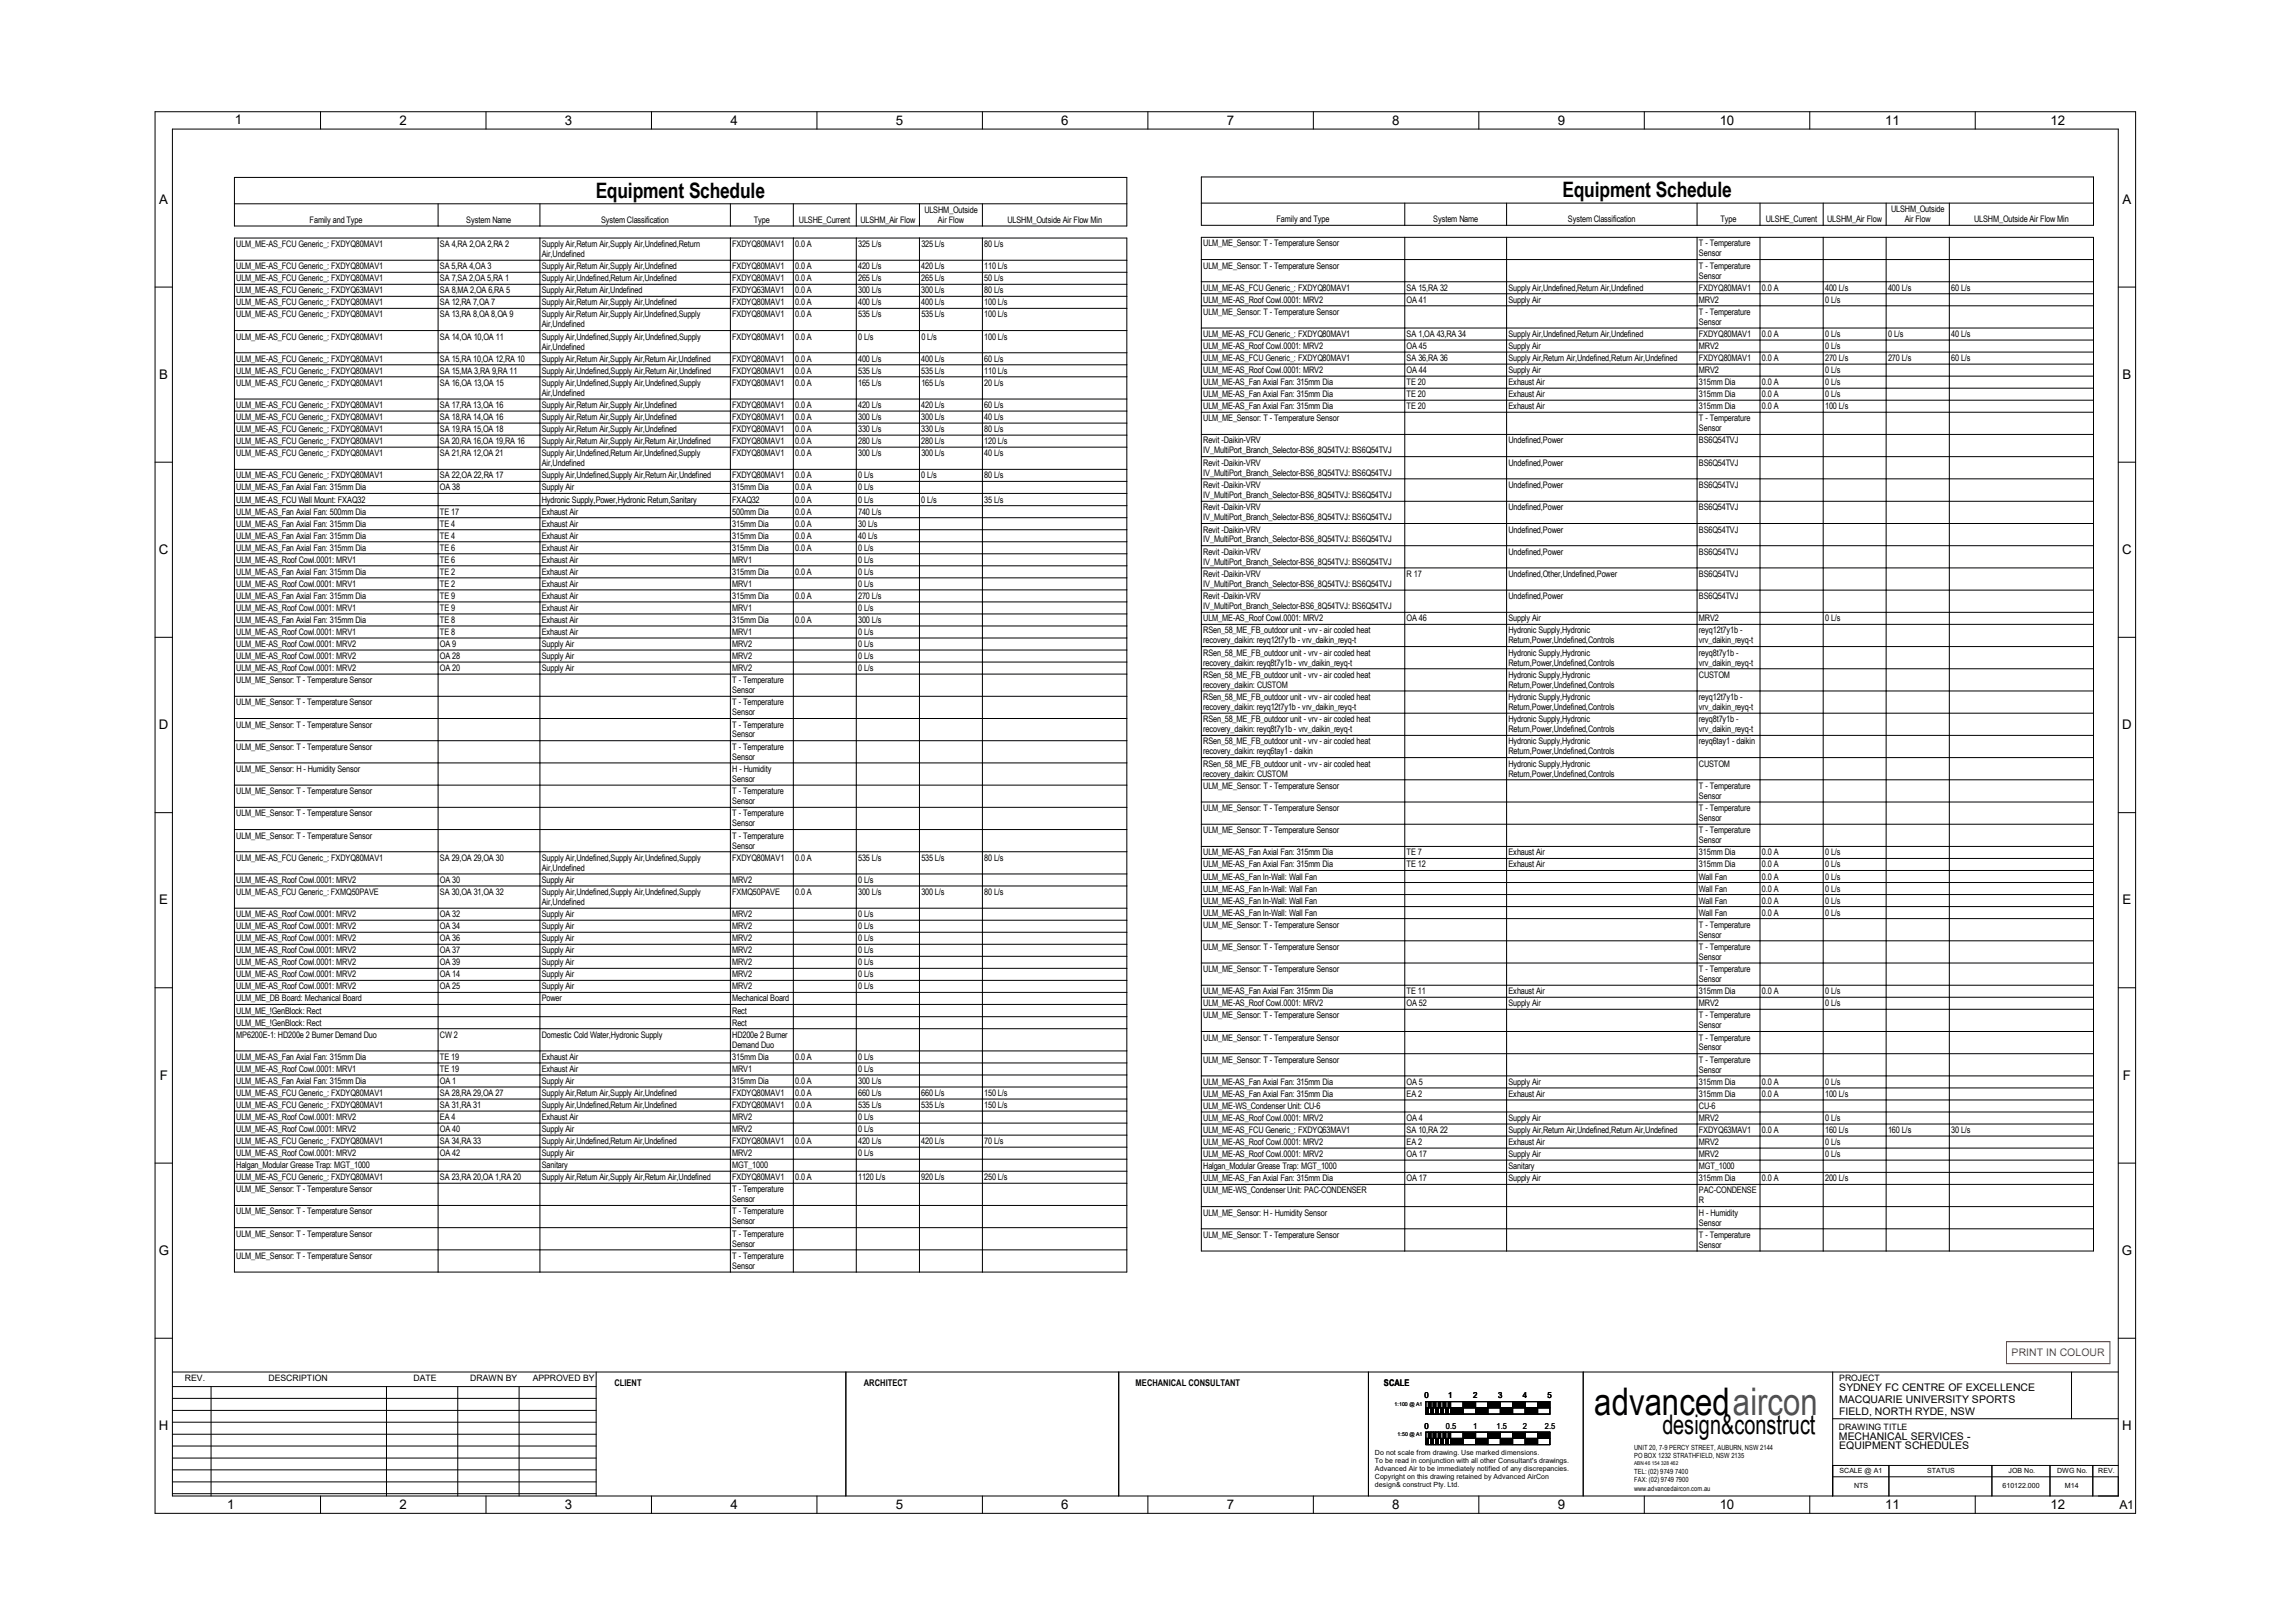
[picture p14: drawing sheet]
<svg xmlns="http://www.w3.org/2000/svg" width="420mm" height="297mm" viewBox="0 0 420 297" stroke-linecap="round" stroke-linejoin="round" font-family="sans-serif">
<defs><g id="words">
<text font-size="7" x="291.6" y="258.9">advancedaircon</text>
<text font-size="4.9" x="304.1" y="262.4">design&amp;construct</text>
<g font-size="3.9">
<text x="109" y="36.2">Equipment Schedule</text>
<text x="285.8" y="36.1">Equipment Schedule</text>
</g>
<g font-size="2.4">
<text x="42.9" y="22.7">1</text>
<text x="73.1" y="22.8">2</text>
<text x="103.3" y="22.8">3</text>
<text x="133.6" y="22.8">4</text>
<text x="163.9" y="22.8">5</text>
<text x="194.1" y="22.8">6</text>
<text x="224.4" y="22.8">7</text>
<text x="254.7" y="22.8">8</text>
<text x="284.9" y="22.8">9</text>
<text x="314.6" y="22.8">10</text>
<text x="344.8" y="22.8">11</text>
<text x="375.1" y="22.8">12</text>
<text x="29.1" y="37.3">A</text>
<text x="388.2" y="37.3">A</text>
<text x="29.1" y="69.3">B</text>
<text x="388.2" y="69.3">B</text>
<text x="29.1" y="101.4">C</text>
<text x="388.2" y="101.4">C</text>
<text x="29.1" y="133.4">D</text>
<text x="388.2" y="133.4">D</text>
<text x="29.1" y="165.5">E</text>
<text x="388.2" y="165.5">E</text>
<text x="29.3" y="197.6">F</text>
<text x="388.3" y="197.6">F</text>
<text x="29" y="229.6">G</text>
<text x="388.2" y="229.6">G</text>
<text x="29.1" y="261.7">H</text>
<text x="388.2" y="261.7">H</text>
<text x="41.6" y="276.1">1</text>
<text x="73.1" y="276.1">2</text>
<text x="103.3" y="276.1">3</text>
<text x="133.6" y="276.1">4</text>
<text x="163.9" y="276.1">5</text>
<text x="194.1" y="276.1">6</text>
<text x="224.4" y="276.1">7</text>
<text x="254.7" y="276.1">8</text>
<text x="284.9" y="276.1">9</text>
<text x="314.6" y="276.1">10</text>
<text x="344.8" y="276.1">11</text>
<text x="375.1" y="276.1">12</text>
</g>
<text font-size="2.2" x="387.7" y="276.2">A1</text>
<text font-size="1.9" fill="#f00" x="368" y="248.2">PRINT IN COLOUR</text>
<g font-size="1.9">
<text x="336.4" y="256.7">MACQUARIE UNIVERSITY SPORTS</text>
<text x="336.4" y="254.6">SYDNEY FC CENTRE OF EXCELLENCE</text>
<text x="336.4" y="263.4">MECHANICAL SERVICES -</text>
<text x="336.4" y="258.9">FIELD, NORTH RYDE, NSW</text>
<text x="336.4" y="265.2">EQUIPMENT SCHEDULES</text>
</g>
<g font-size="1.7">
<text x="112.4" y="253.6">CLIENT</text>
<text x="158" y="253.6">ARCHITECT</text>
<text x="207.7" y="253.6">MECHANICAL CONSULTANT</text>
<text x="253.2" y="253.6">SCALE</text>
</g>
<g font-size="1.6">
<text x="56.6" y="40.8">Family and Type</text>
<text x="85.3" y="40.8">System Name</text>
<text x="109.9" y="40.8">System Classification</text>
<text x="137.9" y="40.8">Type</text>
<text x="146.1" y="40.8">ULSHE_Current</text>
<text x="157.4" y="40.8">ULSHM_Air Flow</text>
<text x="169.1" y="38.9">ULSHM_Outside</text>
<text x="171.6" y="40.8">Air Flow</text>
<text x="184.3" y="40.8">ULSHM_Outside Air Flow Min</text>
<text x="233.5" y="40.7">Family and Type</text>
<text x="262.2" y="40.7">System Name</text>
<text x="286.8" y="40.7">System Classification</text>
<text x="314.7" y="40.7">Type</text>
<text x="323" y="40.7">ULSHE_Current</text>
<text x="334.2" y="40.7">ULSHM_Air Flow</text>
<text x="345.9" y="38.8">ULSHM_Outside</text>
<text x="348.4" y="40.6">Air Flow</text>
<text x="361.1" y="40.7">ULSHM_Outside Air Flow Min</text>
<text x="43.2" y="45.2">ULM_ME-AS_FCU Generic_: FXDYQ80MAV1</text>
<text x="80.5" y="45.2">SA 4,RA 2,OA 2,RA 2</text>
<text x="99.1" y="47">Air,Undefined</text>
<text x="99.1" y="45.2">Supply Air,Return Air,Supply Air,Undefined,Return</text>
<text x="133.9" y="45.2">FXDYQ80MAV1</text>
<text x="145.5" y="45.2">0.0 A</text>
<text x="157" y="45.2">325 L/s</text>
<text x="168.5" y="45.2">325 L/s</text>
<text x="180" y="45.2">80 L/s</text>
<text x="220.1" y="45.1">ULM_ME_Sensor: T - Temperature Sensor</text>
<text x="310.8" y="45.1">T - Temperature</text>
<text x="310.8" y="46.9">Sensor</text>
<text x="43.2" y="49.3">ULM_ME-AS_FCU Generic_: FXDYQ80MAV1</text>
<text x="43.2" y="51.5">ULM_ME-AS_FCU Generic_: FXDYQ80MAV1</text>
<text x="43.2" y="53.7">ULM_ME-AS_FCU Generic_: FXDYQ63MAV1</text>
<text x="80.5" y="49.3">SA 5,RA 4,OA 3</text>
<text x="80.5" y="51.5">SA 7,SA 2,OA 5,RA 1</text>
<text x="80.5" y="53.7">SA 8,MA 2,OA 6,RA 5</text>
<text x="99.1" y="53.7">Supply Air,Return Air,Undefined</text>
<text x="99.1" y="49.3">Supply Air,Return Air,Supply Air,Undefined</text>
<text x="99.1" y="51.5">Supply Air,Undefined,Return Air,Undefined</text>
<text x="133.9" y="49.3">FXDYQ80MAV1</text>
<text x="133.9" y="51.5">FXDYQ80MAV1</text>
<text x="133.9" y="53.7">FXDYQ63MAV1</text>
<text x="145.5" y="51.5">0.0 A</text>
<text x="145.5" y="53.7">0.0 A</text>
<text x="145.5" y="49.3">0.0 A</text>
<text x="157" y="51.5">265 L/s</text>
<text x="157" y="53.7">300 L/s</text>
<text x="157" y="49.3">420 L/s</text>
<text x="168.5" y="49.3">420 L/s</text>
<text x="168.5" y="51.5">265 L/s</text>
<text x="168.5" y="53.7">300 L/s</text>
<text x="180" y="51.5">50 L/s</text>
<text x="180" y="53.7">80 L/s</text>
<text x="180" y="49.3">110 L/s</text>
<text x="220.1" y="49.1">ULM_ME_Sensor: T - Temperature Sensor</text>
<text x="220.1" y="53.2">ULM_ME-AS_FCU Generic_: FXDYQ80MAV1</text>
<text x="257.3" y="53.2">SA 15,RA 32</text>
<text x="275.9" y="53.2">Supply Air,Undefined,Return Air,Undefined</text>
<text x="310.8" y="53.2">FXDYQ80MAV1</text>
<text x="310.8" y="49.1">T - Temperature</text>
<text x="310.8" y="51">Sensor</text>
<text x="322.3" y="53.2">0.0 A</text>
<text x="333.8" y="53.2">400 L/s</text>
<text x="345.4" y="53.2">400 L/s</text>
<text x="356.9" y="53.2">60 L/s</text>
<text x="43.2" y="55.9">ULM_ME-AS_FCU Generic_: FXDYQ80MAV1</text>
<text x="43.2" y="58.1">ULM_ME-AS_FCU Generic_: FXDYQ80MAV1</text>
<text x="80.5" y="55.9">SA 12,RA 7,OA 7</text>
<text x="80.5" y="58.1">SA 13,RA 8,OA 8,OA 9</text>
<text x="99.1" y="59.9">Air,Undefined</text>
<text x="99.1" y="58.1">Supply Air,Return Air,Supply Air,Undefined,Supply</text>
<text x="99.1" y="55.9">Supply Air,Return Air,Supply Air,Undefined</text>
<text x="133.9" y="58.1">FXDYQ80MAV1</text>
<text x="133.9" y="55.9">FXDYQ80MAV1</text>
<text x="145.5" y="58.1">0.0 A</text>
<text x="145.5" y="55.9">0.0 A</text>
<text x="157" y="58.1">535 L/s</text>
<text x="157" y="55.9">400 L/s</text>
<text x="168.5" y="55.9">400 L/s</text>
<text x="168.5" y="58.1">535 L/s</text>
<text x="180" y="58.1">100 L/s</text>
<text x="180" y="55.9">100 L/s</text>
<text x="220.1" y="55.4">ULM_ME-AS_Roof Cowl.0001: MRV2</text>
<text x="220.1" y="57.6">ULM_ME_Sensor: T - Temperature Sensor</text>
<text x="257.3" y="55.4">OA 41</text>
<text x="275.9" y="55.4">Supply Air</text>
<text x="310.8" y="55.4">MRV2</text>
<text x="310.8" y="57.6">T - Temperature</text>
<text x="310.8" y="59.4">Sensor</text>
<text x="333.8" y="55.4">0 L/s</text>
<text x="43.2" y="62.1">ULM_ME-AS_FCU Generic_: FXDYQ80MAV1</text>
<text x="80.5" y="62.1">SA 14,OA 10,OA 11</text>
<text x="99.1" y="64">Air,Undefined</text>
<text x="99.1" y="62.1">Supply Air,Undefined,Supply Air,Undefined,Supply</text>
<text x="133.9" y="62.1">FXDYQ80MAV1</text>
<text x="145.5" y="62.1">0.0 A</text>
<text x="157" y="62.1">0 L/s</text>
<text x="168.5" y="62.1">0 L/s</text>
<text x="180" y="62.1">100 L/s</text>
<text x="220.1" y="61.7">ULM_ME-AS_FCU Generic_: FXDYQ80MAV1</text>
<text x="220.1" y="63.9">ULM_ME-AS_Roof Cowl.0001: MRV2</text>
<text x="257.3" y="61.7">SA 1,OA 43,RA 34</text>
<text x="257.3" y="63.9">OA 45</text>
<text x="275.9" y="61.7">Supply Air,Undefined,Return Air,Undefined</text>
<text x="275.9" y="63.9">Supply Air</text>
<text x="310.8" y="61.7">FXDYQ80MAV1</text>
<text x="310.8" y="63.9">MRV2</text>
<text x="322.3" y="61.7">0.0 A</text>
<text x="333.8" y="61.7">0 L/s</text>
<text x="333.8" y="63.9">0 L/s</text>
<text x="345.4" y="61.7">0 L/s</text>
<text x="356.9" y="61.7">40 L/s</text>
<text x="43.2" y="66.2">ULM_ME-AS_FCU Generic_: FXDYQ80MAV1</text>
<text x="43.2" y="68.4">ULM_ME-AS_FCU Generic_: FXDYQ80MAV1</text>
<text x="43.2" y="70.6">ULM_ME-AS_FCU Generic_: FXDYQ80MAV1</text>
<text x="80.5" y="66.2">SA 15,RA 10,OA 12,RA 10</text>
<text x="80.5" y="68.4">SA 15,MA 3,RA 9,RA 11</text>
<text x="80.5" y="70.6">SA 16,OA 13,OA 15</text>
<text x="99.1" y="70.6">Supply Air,Undefined,Supply Air,Undefined,Supply</text>
<text x="99.1" y="66.2">Supply Air,Return Air,Supply Air,Return Air,Undefined</text>
<text x="99.1" y="68.4">Supply Air,Undefined,Supply Air,Return Air,Undefined</text>
<text x="133.9" y="70.6">FXDYQ80MAV1</text>
<text x="133.9" y="66.2">FXDYQ80MAV1</text>
<text x="133.9" y="68.4">FXDYQ80MAV1</text>
<text x="145.5" y="70.6">0.0 A</text>
<text x="145.5" y="66.2">0.0 A</text>
<text x="145.5" y="68.4">0.0 A</text>
<text x="157" y="70.6">165 L/s</text>
<text x="157" y="66.2">400 L/s</text>
<text x="157" y="68.4">535 L/s</text>
<text x="168.5" y="66.2">400 L/s</text>
<text x="168.5" y="68.4">535 L/s</text>
<text x="168.5" y="70.6">165 L/s</text>
<text x="180" y="70.6">20 L/s</text>
<text x="180" y="66.2">60 L/s</text>
<text x="180" y="68.4">110 L/s</text>
<text x="220.1" y="66.1">ULM_ME-AS_FCU Generic_: FXDYQ80MAV1</text>
<text x="220.1" y="68.3">ULM_ME-AS_Roof Cowl.0001: MRV2</text>
<text x="220.1" y="70.5">ULM_ME-AS_Fan Axial Fan: 315mm Dia</text>
<text x="257.3" y="66.1">SA 36,RA 36</text>
<text x="257.3" y="68.3">OA 44</text>
<text x="257.3" y="70.5">TE 20</text>
<text x="275.9" y="66.1">Supply Air,Return Air,Undefined,Return Air,Undefined</text>
<text x="275.9" y="68.3">Supply Air</text>
<text x="275.9" y="70.5">Exhaust Air</text>
<text x="310.8" y="66.1">FXDYQ80MAV1</text>
<text x="310.8" y="68.3">MRV2</text>
<text x="310.8" y="70.5">315mm Dia</text>
<text x="322.3" y="66.1">0.0 A</text>
<text x="322.3" y="70.5">0.0 A</text>
<text x="333.8" y="66.1">270 L/s</text>
<text x="333.8" y="70.5">0 L/s</text>
<text x="333.8" y="68.3">0 L/s</text>
<text x="345.4" y="66.1">270 L/s</text>
<text x="356.9" y="66.1">60 L/s</text>
<text x="43.2" y="74.7">ULM_ME-AS_FCU Generic_: FXDYQ80MAV1</text>
<text x="43.2" y="76.9">ULM_ME-AS_FCU Generic_: FXDYQ80MAV1</text>
<text x="80.5" y="74.7">SA 17,RA 13,OA 16</text>
<text x="80.5" y="76.9">SA 18,RA 14,OA 16</text>
<text x="99.1" y="72.4">Air,Undefined</text>
<text x="99.1" y="74.7">Supply Air,Return Air,Supply Air,Undefined</text>
<text x="99.1" y="76.9">Supply Air,Return Air,Supply Air,Undefined</text>
<text x="133.9" y="74.7">FXDYQ80MAV1</text>
<text x="133.9" y="76.9">FXDYQ80MAV1</text>
<text x="145.5" y="74.7">0.0 A</text>
<text x="145.5" y="76.9">0.0 A</text>
<text x="157" y="74.7">420 L/s</text>
<text x="157" y="76.9">300 L/s</text>
<text x="168.5" y="74.7">420 L/s</text>
<text x="168.5" y="76.9">300 L/s</text>
<text x="180" y="74.7">60 L/s</text>
<text x="180" y="76.9">40 L/s</text>
<text x="220.1" y="72.7">ULM_ME-AS_Fan Axial Fan: 315mm Dia</text>
<text x="220.1" y="74.9">ULM_ME-AS_Fan Axial Fan: 315mm Dia</text>
<text x="220.1" y="77.1">ULM_ME_Sensor: T - Temperature Sensor</text>
<text x="257.3" y="72.7">TE 20</text>
<text x="257.3" y="74.9">TE 20</text>
<text x="275.9" y="72.7">Exhaust Air</text>
<text x="275.9" y="74.9">Exhaust Air</text>
<text x="310.8" y="72.7">315mm Dia</text>
<text x="310.8" y="74.9">315mm Dia</text>
<text x="310.8" y="77.1">T - Temperature</text>
<text x="322.3" y="72.7">0.0 A</text>
<text x="322.3" y="74.9">0.0 A</text>
<text x="333.8" y="72.7">0 L/s</text>
<text x="333.8" y="74.9">100 L/s</text>
<text x="43.2" y="79.1">ULM_ME-AS_FCU Generic_: FXDYQ80MAV1</text>
<text x="43.2" y="81.3">ULM_ME-AS_FCU Generic_: FXDYQ80MAV1</text>
<text x="43.2" y="83.5">ULM_ME-AS_FCU Generic_: FXDYQ80MAV1</text>
<text x="80.5" y="79.1">SA 19,RA 15,OA 18</text>
<text x="80.5" y="81.3">SA 20,RA 16,OA 19,RA 16</text>
<text x="80.5" y="83.5">SA 21,RA 12,OA 21</text>
<text x="99.1" y="81.3">Supply Air,Return Air,Supply Air,Return Air,Undefined</text>
<text x="99.1" y="79.1">Supply Air,Return Air,Supply Air,Undefined</text>
<text x="99.1" y="83.5">Supply Air,Undefined,Return Air,Undefined,Supply</text>
<text x="133.9" y="83.5">FXDYQ80MAV1</text>
<text x="133.9" y="79.1">FXDYQ80MAV1</text>
<text x="133.9" y="81.3">FXDYQ80MAV1</text>
<text x="145.5" y="83.5">0.0 A</text>
<text x="145.5" y="81.3">0.0 A</text>
<text x="145.5" y="79.1">0.0 A</text>
<text x="157" y="83.5">300 L/s</text>
<text x="157" y="81.3">280 L/s</text>
<text x="157" y="79.1">330 L/s</text>
<text x="168.5" y="79.1">330 L/s</text>
<text x="168.5" y="81.3">280 L/s</text>
<text x="168.5" y="83.5">300 L/s</text>
<text x="180" y="83.5">40 L/s</text>
<text x="180" y="81.3">120 L/s</text>
<text x="180" y="79.1">80 L/s</text>
<text x="220.1" y="81.2">Revit -Daikin-VRV</text>
<text x="220.1" y="83">IV_MultiPort_Branch_Selector-BS6_8Q54TVJ: BS6Q54TVJ</text>
<text x="275.9" y="81.2">Undefined,Power</text>
<text x="310.8" y="78.9">Sensor</text>
<text x="310.8" y="81.2">BS6Q54TVJ</text>
<text x="43.2" y="87.5">ULM_ME-AS_FCU Generic_: FXDYQ80MAV1</text>
<text x="43.2" y="89.7">ULM_ME-AS_Fan Axial Fan: 315mm Dia</text>
<text x="80.5" y="87.5">SA 22,OA 22,RA 17</text>
<text x="80.5" y="89.7">OA 38</text>
<text x="99.1" y="85.3">Air,Undefined</text>
<text x="99.1" y="87.5">Supply Air,Undefined,Supply Air,Return Air,Undefined</text>
<text x="99.1" y="89.7">Supply Air</text>
<text x="133.9" y="87.5">FXDYQ80MAV1</text>
<text x="133.9" y="89.7">315mm Dia</text>
<text x="145.5" y="87.5">0.0 A</text>
<text x="145.5" y="89.7">0.0 A</text>
<text x="157" y="87.5">0 L/s</text>
<text x="157" y="89.7">0 L/s</text>
<text x="168.5" y="87.5">0 L/s</text>
<text x="180" y="87.5">80 L/s</text>
<text x="220.1" y="85.2">Revit -Daikin-VRV</text>
<text x="220.1" y="87">IV_MultiPort_Branch_Selector-BS6_8Q54TVJ: BS6Q54TVJ</text>
<text x="220.1" y="89.3">Revit -Daikin-VRV</text>
<text x="275.9" y="85.2">Undefined,Power</text>
<text x="275.9" y="89.3">Undefined,Power</text>
<text x="310.8" y="85.2">BS6Q54TVJ</text>
<text x="310.8" y="89.3">BS6Q54TVJ</text>
<text x="43.2" y="92">ULM_ME-AS_FCU Wall Mount: FXAQ32</text>
<text x="43.2" y="94.2">ULM_ME-AS_Fan Axial Fan: 500mm Dia</text>
<text x="80.5" y="94.2">TE 17</text>
<text x="99.1" y="92">Hydronic Supply,Power,Hydronic Return,Sanitary</text>
<text x="99.1" y="94.2">Exhaust Air</text>
<text x="133.9" y="92">FXAQ32</text>
<text x="133.9" y="94.2">500mm Dia</text>
<text x="145.5" y="92">0.0 A</text>
<text x="145.5" y="94.2">0.0 A</text>
<text x="157" y="92">0 L/s</text>
<text x="157" y="94.2">740 L/s</text>
<text x="168.5" y="92">0 L/s</text>
<text x="180" y="92">35 L/s</text>
<text x="220.1" y="91.1">IV_MultiPort_Branch_Selector-BS6_8Q54TVJ: BS6Q54TVJ</text>
<text x="220.1" y="93.4">Revit -Daikin-VRV</text>
<text x="220.1" y="95.2">IV_MultiPort_Branch_Selector-BS6_8Q54TVJ: BS6Q54TVJ</text>
<text x="275.9" y="93.4">Undefined,Power</text>
<text x="310.8" y="93.4">BS6Q54TVJ</text>
<text x="43.2" y="96.4">ULM_ME-AS_Fan Axial Fan: 315mm Dia</text>
<text x="43.2" y="98.6">ULM_ME-AS_Fan Axial Fan: 315mm Dia</text>
<text x="43.2" y="100.8">ULM_ME-AS_Fan Axial Fan: 315mm Dia</text>
<text x="80.5" y="96.4">TE 4</text>
<text x="80.5" y="98.6">TE 4</text>
<text x="80.5" y="100.8">TE 6</text>
<text x="99.1" y="96.4">Exhaust Air</text>
<text x="99.1" y="98.6">Exhaust Air</text>
<text x="99.1" y="100.8">Exhaust Air</text>
<text x="133.9" y="96.4">315mm Dia</text>
<text x="133.9" y="98.6">315mm Dia</text>
<text x="133.9" y="100.8">315mm Dia</text>
<text x="145.5" y="96.4">0.0 A</text>
<text x="145.5" y="98.6">0.0 A</text>
<text x="145.5" y="100.8">0.0 A</text>
<text x="157" y="96.4">30 L/s</text>
<text x="157" y="98.6">40 L/s</text>
<text x="157" y="100.8">0 L/s</text>
<text x="220.1" y="97.5">Revit -Daikin-VRV</text>
<text x="220.1" y="99.3">IV_MultiPort_Branch_Selector-BS6_8Q54TVJ: BS6Q54TVJ</text>
<text x="220.1" y="101.5">Revit -Daikin-VRV</text>
<text x="275.9" y="97.5">Undefined,Power</text>
<text x="275.9" y="101.5">Undefined,Power</text>
<text x="310.8" y="97.5">BS6Q54TVJ</text>
<text x="310.8" y="101.5">BS6Q54TVJ</text>
<text x="43.2" y="103">ULM_ME-AS_Roof Cowl.0001: MRV1</text>
<text x="43.2" y="105.2">ULM_ME-AS_Fan Axial Fan: 315mm Dia</text>
<text x="43.2" y="107.4">ULM_ME-AS_Roof Cowl.0001: MRV1</text>
<text x="80.5" y="105.2">TE 2</text>
<text x="80.5" y="103">TE 6</text>
<text x="80.5" y="107.4">TE 2</text>
<text x="99.1" y="103">Exhaust Air</text>
<text x="99.1" y="105.2">Exhaust Air</text>
<text x="99.1" y="107.4">Exhaust Air</text>
<text x="133.9" y="105.2">315mm Dia</text>
<text x="133.9" y="103">MRV1</text>
<text x="133.9" y="107.4">MRV1</text>
<text x="145.5" y="105.2">0.0 A</text>
<text x="157" y="103">0 L/s</text>
<text x="157" y="105.2">0 L/s</text>
<text x="157" y="107.4">0 L/s</text>
<text x="220.1" y="103.3">IV_MultiPort_Branch_Selector-BS6_8Q54TVJ: BS6Q54TVJ</text>
<text x="220.1" y="105.6">Revit -Daikin-VRV</text>
<text x="220.1" y="107.4">IV_MultiPort_Branch_Selector-BS6_8Q54TVJ: BS6Q54TVJ</text>
<text x="257.3" y="105.6">R 17</text>
<text x="275.9" y="105.6">Undefined,Other,Undefined,Power</text>
<text x="310.8" y="105.6">BS6Q54TVJ</text>
<text x="43.2" y="109.6">ULM_ME-AS_Fan Axial Fan: 315mm Dia</text>
<text x="43.2" y="111.8">ULM_ME-AS_Roof Cowl.0001: MRV1</text>
<text x="80.5" y="109.6">TE 9</text>
<text x="80.5" y="111.8">TE 9</text>
<text x="99.1" y="109.6">Exhaust Air</text>
<text x="99.1" y="111.8">Exhaust Air</text>
<text x="133.9" y="109.6">315mm Dia</text>
<text x="133.9" y="111.8">MRV1</text>
<text x="145.5" y="109.6">0.0 A</text>
<text x="157" y="109.6">270 L/s</text>
<text x="157" y="111.8">0 L/s</text>
<text x="220.1" y="109.6">Revit -Daikin-VRV</text>
<text x="220.1" y="111.5">IV_MultiPort_Branch_Selector-BS6_8Q54TVJ: BS6Q54TVJ</text>
<text x="220.1" y="113.7">ULM_ME-AS_Roof Cowl.0001: MRV2</text>
<text x="257.3" y="113.7">OA 46</text>
<text x="275.9" y="113.7">Supply Air</text>
<text x="275.9" y="109.6">Undefined,Power</text>
<text x="310.8" y="113.7">MRV2</text>
<text x="310.8" y="109.6">BS6Q54TVJ</text>
<text x="333.8" y="113.7">0 L/s</text>
<text x="43.2" y="114">ULM_ME-AS_Fan Axial Fan: 315mm Dia</text>
<text x="43.2" y="116.2">ULM_ME-AS_Roof Cowl.0001: MRV1</text>
<text x="43.2" y="118.4">ULM_ME-AS_Roof Cowl.0001: MRV2</text>
<text x="80.5" y="114">TE 8</text>
<text x="80.5" y="116.2">TE 8</text>
<text x="80.5" y="118.4">OA 9</text>
<text x="99.1" y="114">Exhaust Air</text>
<text x="99.1" y="116.2">Exhaust Air</text>
<text x="99.1" y="118.4">Supply Air</text>
<text x="133.9" y="114">315mm Dia</text>
<text x="133.9" y="116.2">MRV1</text>
<text x="133.9" y="118.4">MRV2</text>
<text x="145.5" y="114">0.0 A</text>
<text x="157" y="114">300 L/s</text>
<text x="157" y="116.2">0 L/s</text>
<text x="157" y="118.4">0 L/s</text>
<text x="220.1" y="115.9">RSen_58_ME_FB_outdoor unit - vrv - air cooled heat</text>
<text x="220.1" y="117.7">recovery_daikin: reyq12t7y1b - vrv_daikin_reyq-t</text>
<text x="220.1" y="120">RSen_58_ME_FB_outdoor unit - vrv - air cooled heat</text>
<text x="275.9" y="115.9">Hydronic Supply,Hydronic</text>
<text x="275.9" y="117.7">Return,Power,Undefined,Controls</text>
<text x="275.9" y="120">Hydronic Supply,Hydronic</text>
<text x="310.8" y="115.9">reyq12t7y1b -</text>
<text x="310.8" y="117.7">vrv_daikin_reyq-t</text>
<text x="310.8" y="120">reyq8t7y1b -</text>
<text x="43.2" y="120.6">ULM_ME-AS_Roof Cowl.0001: MRV2</text>
<text x="43.2" y="122.8">ULM_ME-AS_Roof Cowl.0001: MRV2</text>
<text x="43.2" y="125">ULM_ME_Sensor: T - Temperature Sensor</text>
<text x="80.5" y="120.6">OA 28</text>
<text x="80.5" y="122.8">OA 20</text>
<text x="99.1" y="120.6">Supply Air</text>
<text x="99.1" y="122.8">Supply Air</text>
<text x="133.9" y="120.6">MRV2</text>
<text x="133.9" y="122.8">MRV2</text>
<text x="133.9" y="125">T - Temperature</text>
<text x="157" y="120.6">0 L/s</text>
<text x="157" y="122.8">0 L/s</text>
<text x="220.1" y="121.8">recovery_daikin: reyq8t7y1b - vrv_daikin_reyq-t</text>
<text x="220.1" y="124">RSen_58_ME_FB_outdoor unit - vrv - air cooled heat</text>
<text x="220.1" y="125.9">recovery_daikin: CUSTOM</text>
<text x="275.9" y="121.8">Return,Power,Undefined,Controls</text>
<text x="275.9" y="124">Hydronic Supply,Hydronic</text>
<text x="275.9" y="125.9">Return,Power,Undefined,Controls</text>
<text x="310.8" y="121.8">vrv_daikin_reyq-t</text>
<text x="310.8" y="124">CUSTOM</text>
<text x="43.2" y="129.1">ULM_ME_Sensor: T - Temperature Sensor</text>
<text x="133.9" y="126.8">Sensor</text>
<text x="133.9" y="130.9">Sensor</text>
<text x="133.9" y="129.1">T - Temperature</text>
<text x="220.1" y="128.1">RSen_58_ME_FB_outdoor unit - vrv - air cooled heat</text>
<text x="220.1" y="129.9">recovery_daikin: reyq12t7y1b - vrv_daikin_reyq-t</text>
<text x="275.9" y="128.1">Hydronic Supply,Hydronic</text>
<text x="275.9" y="129.9">Return,Power,Undefined,Controls</text>
<text x="310.8" y="128.1">reyq12t7y1b -</text>
<text x="310.8" y="129.9">vrv_daikin_reyq-t</text>
<text x="43.2" y="133.1">ULM_ME_Sensor: T - Temperature Sensor</text>
<text x="43.2" y="137.2">ULM_ME_Sensor: T - Temperature Sensor</text>
<text x="133.9" y="135">Sensor</text>
<text x="133.9" y="133.1">T - Temperature</text>
<text x="133.9" y="137.2">T - Temperature</text>
<text x="220.1" y="132.2">RSen_58_ME_FB_outdoor unit - vrv - air cooled heat</text>
<text x="220.1" y="134">recovery_daikin: reyq8t7y1b - vrv_daikin_reyq-t</text>
<text x="220.1" y="136.2">RSen_58_ME_FB_outdoor unit - vrv - air cooled heat</text>
<text x="275.9" y="132.2">Hydronic Supply,Hydronic</text>
<text x="275.9" y="134">Return,Power,Undefined,Controls</text>
<text x="275.9" y="136.2">Hydronic Supply,Hydronic</text>
<text x="310.8" y="132.2">reyq8t7y1b -</text>
<text x="310.8" y="134">vrv_daikin_reyq-t</text>
<text x="310.8" y="136.2">reyq6tay1 - daikin</text>
<text x="43.2" y="141.3">ULM_ME_Sensor: H - Humidity Sensor</text>
<text x="133.9" y="139">Sensor</text>
<text x="133.9" y="143.1">Sensor</text>
<text x="133.9" y="141.3">H - Humidity</text>
<text x="220.1" y="138.1">recovery_daikin: reyq6tay1 - daikin</text>
<text x="220.1" y="140.3">RSen_58_ME_FB_outdoor unit - vrv - air cooled heat</text>
<text x="220.1" y="142.1">recovery_daikin: CUSTOM</text>
<text x="275.9" y="138.1">Return,Power,Undefined,Controls</text>
<text x="275.9" y="140.3">Hydronic Supply,Hydronic</text>
<text x="275.9" y="142.1">Return,Power,Undefined,Controls</text>
<text x="310.8" y="140.3">CUSTOM</text>
<text x="43.2" y="145.3">ULM_ME_Sensor: T - Temperature Sensor</text>
<text x="43.2" y="149.4">ULM_ME_Sensor: T - Temperature Sensor</text>
<text x="133.9" y="147.2">Sensor</text>
<text x="133.9" y="145.3">T - Temperature</text>
<text x="133.9" y="149.4">T - Temperature</text>
<text x="220.1" y="144.4">ULM_ME_Sensor: T - Temperature Sensor</text>
<text x="220.1" y="148.4">ULM_ME_Sensor: T - Temperature Sensor</text>
<text x="310.8" y="144.4">T - Temperature</text>
<text x="310.8" y="148.4">T - Temperature</text>
<text x="310.8" y="146.2">Sensor</text>
<text x="43.2" y="153.5">ULM_ME_Sensor: T - Temperature Sensor</text>
<text x="133.9" y="151.2">Sensor</text>
<text x="133.9" y="155.3">Sensor</text>
<text x="133.9" y="153.5">T - Temperature</text>
<text x="220.1" y="152.5">ULM_ME_Sensor: T - Temperature Sensor</text>
<text x="310.8" y="152.5">T - Temperature</text>
<text x="310.8" y="150.2">Sensor</text>
<text x="310.8" y="154.3">Sensor</text>
<text x="43.2" y="157.5">ULM_ME-AS_FCU Generic_: FXDYQ80MAV1</text>
<text x="43.2" y="161.6">ULM_ME-AS_Roof Cowl.0001: MRV2</text>
<text x="80.5" y="157.5">SA 29,OA 29,OA 30</text>
<text x="80.5" y="161.6">OA 30</text>
<text x="99.1" y="159.3">Air,Undefined</text>
<text x="99.1" y="157.5">Supply Air,Undefined,Supply Air,Undefined,Supply</text>
<text x="99.1" y="161.6">Supply Air</text>
<text x="133.9" y="157.5">FXDYQ80MAV1</text>
<text x="133.9" y="161.6">MRV2</text>
<text x="145.5" y="157.5">0.0 A</text>
<text x="157" y="157.5">535 L/s</text>
<text x="157" y="161.6">0 L/s</text>
<text x="168.5" y="157.5">535 L/s</text>
<text x="180" y="157.5">80 L/s</text>
<text x="220.1" y="156.6">ULM_ME-AS_Fan Axial Fan: 315mm Dia</text>
<text x="220.1" y="158.8">ULM_ME-AS_Fan Axial Fan: 315mm Dia</text>
<text x="220.1" y="161">ULM_ME-AS_Fan In-Wall: Wall Fan</text>
<text x="257.3" y="156.6">TE 7</text>
<text x="257.3" y="158.8">TE 12</text>
<text x="275.9" y="156.6">Exhaust Air</text>
<text x="275.9" y="158.8">Exhaust Air</text>
<text x="310.8" y="156.6">315mm Dia</text>
<text x="310.8" y="158.8">315mm Dia</text>
<text x="310.8" y="161">Wall Fan</text>
<text x="322.3" y="156.6">0.0 A</text>
<text x="322.3" y="158.8">0.0 A</text>
<text x="322.3" y="161">0.0 A</text>
<text x="333.8" y="156.6">0 L/s</text>
<text x="333.8" y="158.8">0 L/s</text>
<text x="333.8" y="161">0 L/s</text>
<text x="43.2" y="163.8">ULM_ME-AS_FCU Generic_: FXMQ50PAVE</text>
<text x="43.2" y="167.9">ULM_ME-AS_Roof Cowl.0001: MRV2</text>
<text x="80.5" y="163.8">SA 30,OA 31,OA 32</text>
<text x="80.5" y="167.9">OA 32</text>
<text x="99.1" y="165.6">Air,Undefined</text>
<text x="99.1" y="163.8">Supply Air,Undefined,Supply Air,Undefined,Supply</text>
<text x="99.1" y="167.9">Supply Air</text>
<text x="133.9" y="163.8">FXMQ50PAVE</text>
<text x="133.9" y="167.9">MRV2</text>
<text x="145.5" y="163.8">0.0 A</text>
<text x="157" y="163.8">300 L/s</text>
<text x="157" y="167.9">0 L/s</text>
<text x="168.5" y="163.8">300 L/s</text>
<text x="180" y="163.8">80 L/s</text>
<text x="220.1" y="163.2">ULM_ME-AS_Fan In-Wall: Wall Fan</text>
<text x="220.1" y="165.4">ULM_ME-AS_Fan In-Wall: Wall Fan</text>
<text x="220.1" y="167.6">ULM_ME-AS_Fan In-Wall: Wall Fan</text>
<text x="310.8" y="163.2">Wall Fan</text>
<text x="310.8" y="165.4">Wall Fan</text>
<text x="310.8" y="167.6">Wall Fan</text>
<text x="322.3" y="163.2">0.0 A</text>
<text x="322.3" y="165.4">0.0 A</text>
<text x="322.3" y="167.6">0.0 A</text>
<text x="333.8" y="163.2">0 L/s</text>
<text x="333.8" y="165.4">0 L/s</text>
<text x="333.8" y="167.6">0 L/s</text>
<text x="43.2" y="170.1">ULM_ME-AS_Roof Cowl.0001: MRV2</text>
<text x="43.2" y="172.3">ULM_ME-AS_Roof Cowl.0001: MRV2</text>
<text x="80.5" y="170.1">OA 34</text>
<text x="80.5" y="172.3">OA 36</text>
<text x="99.1" y="170.1">Supply Air</text>
<text x="99.1" y="172.3">Supply Air</text>
<text x="133.9" y="170.1">MRV2</text>
<text x="133.9" y="172.3">MRV2</text>
<text x="157" y="170.1">0 L/s</text>
<text x="157" y="172.3">0 L/s</text>
<text x="220.1" y="169.8">ULM_ME_Sensor: T - Temperature Sensor</text>
<text x="220.1" y="173.8">ULM_ME_Sensor: T - Temperature Sensor</text>
<text x="310.8" y="169.8">T - Temperature</text>
<text x="310.8" y="173.8">T - Temperature</text>
<text x="310.8" y="171.6">Sensor</text>
<text x="43.2" y="174.5">ULM_ME-AS_Roof Cowl.0001: MRV2</text>
<text x="43.2" y="176.7">ULM_ME-AS_Roof Cowl.0001: MRV2</text>
<text x="43.2" y="178.9">ULM_ME-AS_Roof Cowl.0001: MRV2</text>
<text x="80.5" y="174.5">OA 37</text>
<text x="80.5" y="176.7">OA 39</text>
<text x="80.5" y="178.9">OA 14</text>
<text x="99.1" y="174.5">Supply Air</text>
<text x="99.1" y="176.7">Supply Air</text>
<text x="99.1" y="178.9">Supply Air</text>
<text x="133.9" y="174.5">MRV2</text>
<text x="133.9" y="176.7">MRV2</text>
<text x="133.9" y="178.9">MRV2</text>
<text x="157" y="174.5">0 L/s</text>
<text x="157" y="176.7">0 L/s</text>
<text x="157" y="178.9">0 L/s</text>
<text x="220.1" y="177.9">ULM_ME_Sensor: T - Temperature Sensor</text>
<text x="310.8" y="177.9">T - Temperature</text>
<text x="310.8" y="175.6">Sensor</text>
<text x="310.8" y="179.7">Sensor</text>
<text x="43.2" y="181.1">ULM_ME-AS_Roof Cowl.0001: MRV2</text>
<text x="43.2" y="183.3">ULM_ME_DB Board: Mechanical Board</text>
<text x="43.2" y="185.5">ULM_ME_!GenBlock: Rect</text>
<text x="80.5" y="181.1">OA 25</text>
<text x="99.1" y="181.1">Supply Air</text>
<text x="99.1" y="183.3">Power</text>
<text x="133.9" y="181.1">MRV2</text>
<text x="133.9" y="183.3">Mechanical Board</text>
<text x="133.9" y="185.5">Rect</text>
<text x="157" y="181.1">0 L/s</text>
<text x="220.1" y="182">ULM_ME-AS_Fan Axial Fan: 315mm Dia</text>
<text x="220.1" y="184.2">ULM_ME-AS_Roof Cowl.0001: MRV2</text>
<text x="257.3" y="182">TE 11</text>
<text x="257.3" y="184.2">OA 52</text>
<text x="275.9" y="182">Exhaust Air</text>
<text x="275.9" y="184.2">Supply Air</text>
<text x="310.8" y="182">315mm Dia</text>
<text x="310.8" y="184.2">MRV2</text>
<text x="322.3" y="182">0.0 A</text>
<text x="333.8" y="182">0 L/s</text>
<text x="333.8" y="184.2">0 L/s</text>
<text x="43.2" y="187.7">ULM_ME_!GenBlock: Rect</text>
<text x="43.2" y="189.9">MP6200E-1: HD200e 2 Burner Demand Duo</text>
<text x="80.5" y="189.9">CW 2</text>
<text x="99.1" y="189.9">Domestic Cold Water,Hydronic Supply</text>
<text x="133.9" y="191.7">Demand Duo</text>
<text x="133.9" y="189.9">HD200e 2 Burner</text>
<text x="133.9" y="187.7">Rect</text>
<text x="220.1" y="186.4">ULM_ME_Sensor: T - Temperature Sensor</text>
<text x="220.1" y="190.4">ULM_ME_Sensor: T - Temperature Sensor</text>
<text x="310.8" y="186.4">T - Temperature</text>
<text x="310.8" y="190.4">T - Temperature</text>
<text x="310.8" y="188.2">Sensor</text>
<text x="43.2" y="194">ULM_ME-AS_Fan Axial Fan: 315mm Dia</text>
<text x="43.2" y="196.2">ULM_ME-AS_Roof Cowl.0001: MRV1</text>
<text x="80.5" y="194">TE 19</text>
<text x="80.5" y="196.2">TE 19</text>
<text x="99.1" y="194">Exhaust Air</text>
<text x="99.1" y="196.2">Exhaust Air</text>
<text x="133.9" y="194">315mm Dia</text>
<text x="133.9" y="196.2">MRV1</text>
<text x="145.5" y="194">0.0 A</text>
<text x="157" y="194">0 L/s</text>
<text x="157" y="196.2">0 L/s</text>
<text x="220.1" y="194.5">ULM_ME_Sensor: T - Temperature Sensor</text>
<text x="310.8" y="194.5">T - Temperature</text>
<text x="310.8" y="192.2">Sensor</text>
<text x="310.8" y="196.3">Sensor</text>
<text x="43.2" y="198.4">ULM_ME-AS_Fan Axial Fan: 315mm Dia</text>
<text x="43.2" y="200.6">ULM_ME-AS_FCU Generic_: FXDYQ80MAV1</text>
<text x="43.2" y="202.8">ULM_ME-AS_FCU Generic_: FXDYQ80MAV1</text>
<text x="80.5" y="198.4">OA 1</text>
<text x="80.5" y="200.6">SA 28,RA 29,OA 27</text>
<text x="80.5" y="202.8">SA 31,RA 31</text>
<text x="99.1" y="198.4">Supply Air</text>
<text x="99.1" y="200.6">Supply Air,Return Air,Supply Air,Undefined</text>
<text x="99.1" y="202.8">Supply Air,Undefined,Return Air,Undefined</text>
<text x="133.9" y="200.6">FXDYQ80MAV1</text>
<text x="133.9" y="202.8">FXDYQ80MAV1</text>
<text x="133.9" y="198.4">315mm Dia</text>
<text x="145.5" y="202.8">0.0 A</text>
<text x="145.5" y="200.6">0.0 A</text>
<text x="145.5" y="198.4">0.0 A</text>
<text x="157" y="202.8">535 L/s</text>
<text x="157" y="200.6">660 L/s</text>
<text x="157" y="198.4">300 L/s</text>
<text x="168.5" y="200.6">660 L/s</text>
<text x="168.5" y="202.8">535 L/s</text>
<text x="180" y="202.8">150 L/s</text>
<text x="180" y="200.6">150 L/s</text>
<text x="220.1" y="198.5">ULM_ME-AS_Fan Axial Fan: 315mm Dia</text>
<text x="220.1" y="200.7">ULM_ME-AS_Fan Axial Fan: 315mm Dia</text>
<text x="220.1" y="202.9">ULM_ME-WS_Condenser Unit: CU-6</text>
<text x="257.3" y="198.5">OA 5</text>
<text x="257.3" y="200.7">EA 2</text>
<text x="275.9" y="200.7">Exhaust Air</text>
<text x="275.9" y="198.5">Supply Air</text>
<text x="310.8" y="198.5">315mm Dia</text>
<text x="310.8" y="200.7">315mm Dia</text>
<text x="310.8" y="202.9">CU-6</text>
<text x="322.3" y="198.5">0.0 A</text>
<text x="322.3" y="200.7">0.0 A</text>
<text x="333.8" y="200.7">100 L/s</text>
<text x="333.8" y="198.5">0 L/s</text>
<text x="43.2" y="205">ULM_ME-AS_Roof Cowl.0001: MRV2</text>
<text x="43.2" y="207.2">ULM_ME-AS_Roof Cowl.0001: MRV2</text>
<text x="43.2" y="209.4">ULM_ME-AS_FCU Generic_: FXDYQ80MAV1</text>
<text x="80.5" y="209.4">SA 34,RA 33</text>
<text x="80.5" y="205">EA 4</text>
<text x="80.5" y="207.2">OA 40</text>
<text x="99.1" y="205">Exhaust Air</text>
<text x="99.1" y="207.2">Supply Air</text>
<text x="99.1" y="209.4">Supply Air,Undefined,Return Air,Undefined</text>
<text x="133.9" y="209.4">FXDYQ80MAV1</text>
<text x="133.9" y="205">MRV2</text>
<text x="133.9" y="207.2">MRV2</text>
<text x="145.5" y="209.4">0.0 A</text>
<text x="157" y="209.4">420 L/s</text>
<text x="157" y="205">0 L/s</text>
<text x="157" y="207.2">0 L/s</text>
<text x="168.5" y="209.4">420 L/s</text>
<text x="180" y="209.4">70 L/s</text>
<text x="220.1" y="205.2">ULM_ME-AS_Roof Cowl.0001: MRV2</text>
<text x="220.1" y="207.4">ULM_ME-AS_FCU Generic_: FXDYQ63MAV1</text>
<text x="220.1" y="209.6">ULM_ME-AS_Roof Cowl.0001: MRV2</text>
<text x="257.3" y="205.2">OA 4</text>
<text x="257.3" y="207.4">SA 10,RA 22</text>
<text x="257.3" y="209.6">EA 2</text>
<text x="275.9" y="205.2">Supply Air</text>
<text x="275.9" y="207.4">Supply Air,Return Air,Undefined,Return Air,Undefined</text>
<text x="275.9" y="209.6">Exhaust Air</text>
<text x="310.8" y="205.2">MRV2</text>
<text x="310.8" y="207.4">FXDYQ63MAV1</text>
<text x="310.8" y="209.6">MRV2</text>
<text x="322.3" y="207.4">0.0 A</text>
<text x="333.8" y="207.4">160 L/s</text>
<text x="333.8" y="205.2">0 L/s</text>
<text x="333.8" y="209.6">0 L/s</text>
<text x="345.4" y="207.4">160 L/s</text>
<text x="356.9" y="207.4">30 L/s</text>
<text x="43.2" y="211.6">ULM_ME-AS_Roof Cowl.0001: MRV2</text>
<text x="43.2" y="213.8">Halgan_Modular Grease Trap: MGT_1000</text>
<text x="43.2" y="216">ULM_ME-AS_FCU Generic_: FXDYQ80MAV1</text>
<text x="80.5" y="216">SA 23,RA 20,OA 1,RA 20</text>
<text x="80.5" y="211.6">OA 42</text>
<text x="99.1" y="216">Supply Air,Return Air,Supply Air,Return Air,Undefined</text>
<text x="99.1" y="211.6">Supply Air</text>
<text x="99.1" y="213.8">Sanitary</text>
<text x="133.9" y="216">FXDYQ80MAV1</text>
<text x="133.9" y="211.6">MRV2</text>
<text x="133.9" y="213.8">MGT_1000</text>
<text x="145.5" y="216">0.0 A</text>
<text x="157" y="216">1120 L/s</text>
<text x="157" y="211.6">0 L/s</text>
<text x="168.5" y="216">920 L/s</text>
<text x="180" y="216">250 L/s</text>
<text x="220.1" y="211.8">ULM_ME-AS_Roof Cowl.0001: MRV2</text>
<text x="220.1" y="214">Halgan_Modular Grease Trap: MGT_1000</text>
<text x="257.3" y="211.8">OA 17</text>
<text x="275.9" y="211.8">Supply Air</text>
<text x="275.9" y="214">Sanitary</text>
<text x="310.8" y="211.8">MRV2</text>
<text x="310.8" y="214">MGT_1000</text>
<text x="333.8" y="211.8">0 L/s</text>
<text x="43.2" y="218.2">ULM_ME_Sensor: T - Temperature Sensor</text>
<text x="133.9" y="220">Sensor</text>
<text x="133.9" y="218.2">T - Temperature</text>
<text x="220.1" y="216.2">ULM_ME-AS_Fan Axial Fan: 315mm Dia</text>
<text x="220.1" y="218.4">ULM_ME-WS_Condenser Unit: PAC-CONDENSER</text>
<text x="257.3" y="216.2">OA 17</text>
<text x="275.9" y="216.2">Supply Air</text>
<text x="310.8" y="216.2">315mm Dia</text>
<text x="310.8" y="218.4">PAC-CONDENSE</text>
<text x="310.8" y="220.2">R</text>
<text x="322.3" y="216.2">0.0 A</text>
<text x="333.8" y="216.2">200 L/s</text>
<text x="43.2" y="222.3">ULM_ME_Sensor: T - Temperature Sensor</text>
<text x="43.2" y="226.3">ULM_ME_Sensor: T - Temperature Sensor</text>
<text x="133.9" y="224.1">Sensor</text>
<text x="133.9" y="222.3">T - Temperature</text>
<text x="133.9" y="226.3">T - Temperature</text>
<text x="220.1" y="222.5">ULM_ME_Sensor: H - Humidity Sensor</text>
<text x="220.1" y="226.5">ULM_ME_Sensor: T - Temperature Sensor</text>
<text x="310.8" y="226.5">T - Temperature</text>
<text x="310.8" y="222.5">H - Humidity</text>
<text x="310.8" y="224.3">Sensor</text>
<text x="43.2" y="230.4">ULM_ME_Sensor: T - Temperature Sensor</text>
<text x="133.9" y="228.1">Sensor</text>
<text x="133.9" y="232.2">Sensor</text>
<text x="133.9" y="230.4">T - Temperature</text>
<text x="310.8" y="228.3">Sensor</text>
<text x="33.8" y="252.8">REV.</text>
<text x="49.1" y="252.8">DESCRIPTION</text>
<text x="75.6" y="252.8">DATE</text>
<text x="86" y="252.8">DRAWN BY</text>
<text x="97.5" y="252.8">APPROVED BY</text>
<text x="336.4" y="252.7">PROJECT</text>
<text x="336.4" y="261.7">DRAWING TITLE</text>
</g>
<g font-size="1.5">
<text x="260.6" y="255.9">0</text>
<text x="264.9" y="255.9">1</text>
<text x="269.5" y="255.9">2</text>
<text x="274" y="255.9">3</text>
<text x="278.6" y="255.9">4</text>
<text x="283.1" y="255.9">5</text>
<text x="260.6" y="261.5">0</text>
<text x="264.5" y="261.5">0.5</text>
<text x="269.5" y="261.5">1</text>
<text x="273.8" y="261.5">1.5</text>
<text x="278.6" y="261.5">2</text>
<text x="282.6" y="261.5">2.5</text>
</g>
<g font-size="1.3">
<text x="251.5" y="266.3">Do not scale from drawing. Use marked dimensions.</text>
<text x="251.5" y="267.8">To be read in conjunction with all other Consultant's drawings.</text>
<text x="251.5" y="269.3">Advanced Air to be immediately notified of any discrepancies.</text>
<text x="298.9" y="265.3">UNIT 20, 7-9 PERCY STREET, AUBURN, NSW 2144</text>
<text x="298.9" y="266.8">PO BOX 1232 STRATHFIELD, NSW 2135</text>
<text x="298.9" y="269.7">TEL: (02) 9749 7400</text>
<text x="336.5" y="269.6">SCALE @ A1</text>
<text x="352.5" y="269.6">STATUS</text>
<text x="367.4" y="269.6">JOB No.</text>
<text x="376.3" y="269.6">DWG No.</text>
<text x="383.8" y="269.6">REV.</text>
<text x="251.5" y="270.7">Copyright on this drawing retained by Advanced AirCon</text>
<text x="251.5" y="272.2">design&amp; construct Pty. Ltd.</text>
<text x="298.9" y="271.3">FAX: (02) 9749 7900</text>
<text x="298.9" y="272.8">www.advancedaircon.com.au</text>
<text x="339.1" y="272.4">NTS</text>
<text x="366.3" y="272.4">610122.000</text>
<text x="377.7" y="272.4">M14</text>
</g>
<g font-size="1">
<text x="255.1" y="257.3">1:100 @ A1</text>
<text x="255.7" y="262.7">1:50 @ A1</text>
<text x="298.9" y="268">ABN 46 154 328 462</text>
</g>
</g></defs>
<path d="M367 245.5h19v4.1h-19z" fill="none" stroke="#f00" stroke-width=".18"/>
<g fill="none" stroke="#000" stroke-width=".18">
<path d="M28.4 20.4h362.3v256.5h-362.3zM31.5 23.6h356v250.2h-356zM58.6 20.4v3.2M88.9 20.4v3.2M119.2 20.4v3.2M149.4 20.4v3.2M179.7 20.4v3.2M210 20.4v3.2M240.2 20.4v3.2M270.5 20.4v3.2M300.8 20.4v3.2M331 20.4v3.2"/>
<path d="M361.3 20.4v3.2M28.4 52.5h3.1M387.5 52.5h3.2M28.4 84.6h3.1M387.5 84.6h3.2M28.4 116.6h3.1M387.5 116.6h3.2M28.4 148.7h3.1M387.5 148.7h3.2M28.4 180.8h3.1M387.5 180.8h3.2M28.4 212.9h3.1"/>
<path d="M387.5 212.9h3.2M28.4 244.9h3.1M31.5 258.1h77.6M31.5 255.9h77.6M31.5 253.7h77.6M31.5 251.1h356M38.6 253.7v20.1M70.7 253.7v20.1M83.7 253.7v20.1M95 253.7v20.1M109.1 251.1v22.7M154.7 251.1v22.7"/>
<path d="M204.6 251.1v22.7M250.3 251.1v22.7M260.8 256.5h22.7v2.3h-22.7zM260.8 257.6h22.7M261.3 256.5v2.3M261.7 256.5v2.3M262.2 256.5v2.3M262.6 256.5v2.3M263.1 256.5v2.3M263.5 256.5v2.3M264 256.5v2.3M264.5 256.5v2.3"/>
<path d="M264.9 256.5v2.3M265.3 256.5v2.3M267.6 256.5v2.3M269.9 256.5v2.3M272.2 256.5v2.3M274.4 256.5v2.3M276.7 256.5v2.3M279 256.5v2.3M281.3 256.5v2.3M289.6 251.1v22.7M335.2 251.1v22.7M335.2 259.6h52.3"/>
<path d="M378.9 251.1v8.5M387.5 244.9h3.2M31.5 273.3h77.6M31.5 271.2h77.6M31.5 269h77.6M31.5 266.8h77.6M31.5 264.6h77.6M31.5 262.5h77.6M31.5 260.3h77.6M58.6 273.8v3.1M88.9 273.8v3.1M119.2 273.8v3.1"/>
<path d="M149.4 273.8v3.1M179.7 273.8v3.1M210 273.8v3.1M240.2 273.8v3.1M260.8 262.1h22.7v2.3h-22.7zM260.8 263.2h22.7M261.3 262.1v2.3M261.7 262.1v2.3M262.2 262.1v2.3M262.6 262.1v2.3M263.1 262.1v2.3M263.5 262.1v2.3"/>
<path d="M264 262.1v2.3M264.5 262.1v2.3M264.9 262.1v2.3M265.3 262.1v2.3M267.6 262.1v2.3M269.9 262.1v2.3M270.5 273.8v3.1M272.2 262.1v2.3M274.4 262.1v2.3M276.7 262.1v2.3M279 262.1v2.3M281.3 262.1v2.3"/>
<path d="M300.8 273.8v3.1M331 273.8v3.1M335.2 268.2h52.3M335.2 270.3h52.3M345.5 268.2v5.6M361.3 273.8v3.1M364.4 268.2v5.6M375 268.2v5.6M382.8 268.2v5.6"/>
</g>
<path d="M276.7 256.5h2.3v1.1h-2.3zM279 257.6h2.3v1.2h-2.3zM276.7 262.1h2.3v1.1h-2.3zM279 263.2h2.3v1.2h-2.3z" fill="#000"/>
<g fill="#000">
<path d="M260.8 257.6h.5v1.2h-.5zM261.7 257.6h.5v1.2h-.5zM262.6 257.6h.5v1.2h-.5zM274.4 257.6h2.3v1.2h-2.3z" fill-rule="evenodd"/>
<path d="M260.8 257.6h.5v1.2h-.5zM261.7 257.6h.5v1.2h-.5zM262.6 257.6h.5v1.2h-.5zM274.4 257.6h2.3v1.2h-2.3zM276.7 262.1h2.3v1.1h-2.3z" fill-rule="evenodd"/>
<path d="M260.8 257.6h.5v1.2h-.5zM261.7 257.6h.5v1.2h-.5zM262.6 257.6h.5v1.2h-.5zM274.4 257.6h2.3v1.2h-2.3z" fill-rule="evenodd"/>
<path d="M260.8 257.6h.5v1.2h-.5zM261.7 257.6h.5v1.2h-.5zM262.6 257.6h.5v1.2h-.5zM274.4 257.6h2.3v1.2h-2.3z" fill-rule="evenodd"/>
<path d="M269.9 257.6h2.3v1.2h-2.3zM265.3 257.6h2.3v1.2h-2.3zM264.5 257.6h.4v1.2h-.4zM263.5 257.6h.5v1.2h-.5zM261.3 256.5h.4v1.1h-.4zM262.2 256.5h.4v1.1h-.4z" fill-rule="evenodd"/>
<path d="M269.9 257.6h2.3v1.2h-2.3zM265.3 257.6h2.3v1.2h-2.3zM264.5 257.6h.4v1.2h-.4zM263.5 257.6h.5v1.2h-.5zM261.3 256.5h.4v1.1h-.4zM262.2 256.5h.4v1.1h-.4z" fill-rule="evenodd"/>
<path d="M269.9 257.6h2.3v1.2h-2.3zM265.3 257.6h2.3v1.2h-2.3zM264.5 257.6h.4v1.2h-.4zM263.5 257.6h.5v1.2h-.5zM261.3 256.5h.4v1.1h-.4zM262.2 256.5h.4v1.1h-.4z" fill-rule="evenodd"/>
<path d="M269.9 257.6h2.3v1.2h-2.3zM265.3 257.6h2.3v1.2h-2.3zM264.5 257.6h.4v1.2h-.4zM263.5 257.6h.5v1.2h-.5zM261.3 256.5h.4v1.1h-.4zM262.2 256.5h.4v1.1h-.4z" fill-rule="evenodd"/>
<path d="M281.3 256.5h2.2v1.1h-2.2zM272.2 256.5h2.2v1.1h-2.2zM267.6 256.5h2.3v1.1h-2.3zM264.9 256.5h.4v1.1h-.4zM263.1 256.5h.4v1.1h-.4zM264 256.5h.5v1.1h-.5z" fill-rule="evenodd"/>
<path d="M281.3 256.5h2.2v1.1h-2.2zM272.2 256.5h2.2v1.1h-2.2zM267.6 256.5h2.3v1.1h-2.3zM264.9 256.5h.4v1.1h-.4zM263.1 256.5h.4v1.1h-.4zM264 256.5h.5v1.1h-.5z" fill-rule="evenodd"/>
<path d="M281.3 256.5h2.2v1.1h-2.2zM272.2 256.5h2.2v1.1h-2.2zM267.6 256.5h2.3v1.1h-2.3zM264.9 256.5h.4v1.1h-.4zM263.1 256.5h.4v1.1h-.4zM264 256.5h.5v1.1h-.5z" fill-rule="evenodd"/>
<path d="M281.3 256.5h2.2v1.1h-2.2zM272.2 256.5h2.2v1.1h-2.2zM267.6 256.5h2.3v1.1h-2.3zM264.9 256.5h.4v1.1h-.4zM263.1 256.5h.4v1.1h-.4zM264 256.5h.5v1.1h-.5z" fill-rule="evenodd"/>
<path d="M260.8 263.2h.5v1.2h-.5zM261.7 263.2h.5v1.2h-.5zM262.6 263.2h.5v1.2h-.5zM274.4 263.2h2.3v1.2h-2.3z" fill-rule="evenodd"/>
<path d="M260.8 263.2h.5v1.2h-.5zM261.7 263.2h.5v1.2h-.5zM262.6 263.2h.5v1.2h-.5zM274.4 263.2h2.3v1.2h-2.3zM276.7 256.5h2.3v1.1h-2.3z" fill-rule="evenodd"/>
<path d="M260.8 263.2h.5v1.2h-.5zM261.7 263.2h.5v1.2h-.5zM262.6 263.2h.5v1.2h-.5zM274.4 263.2h2.3v1.2h-2.3z" fill-rule="evenodd"/>
<path d="M260.8 263.2h.5v1.2h-.5zM261.7 263.2h.5v1.2h-.5zM262.6 263.2h.5v1.2h-.5zM274.4 263.2h2.3v1.2h-2.3zM276.7 256.5h2.3v1.1h-2.3z" fill-rule="evenodd"/>
<path d="M269.9 263.2h2.3v1.2h-2.3zM265.3 263.2h2.3v1.2h-2.3zM264.5 263.2h.4v1.2h-.4zM263.5 263.2h.5v1.2h-.5zM261.3 262.1h.4v1.1h-.4zM262.2 262.1h.4v1.1h-.4z" fill-rule="evenodd"/>
<path d="M269.9 263.2h2.3v1.2h-2.3zM265.3 263.2h2.3v1.2h-2.3zM264.5 263.2h.4v1.2h-.4zM263.5 263.2h.5v1.2h-.5zM261.3 262.1h.4v1.1h-.4zM262.2 262.1h.4v1.1h-.4z" fill-rule="evenodd"/>
<path d="M269.9 263.2h2.3v1.2h-2.3zM265.3 263.2h2.3v1.2h-2.3zM264.5 263.2h.4v1.2h-.4zM263.5 263.2h.5v1.2h-.5zM261.3 262.1h.4v1.1h-.4zM262.2 262.1h.4v1.1h-.4z" fill-rule="evenodd"/>
<path d="M269.9 263.2h2.3v1.2h-2.3zM265.3 263.2h2.3v1.2h-2.3zM264.5 263.2h.4v1.2h-.4zM263.5 263.2h.5v1.2h-.5zM261.3 262.1h.4v1.1h-.4zM262.2 262.1h.4v1.1h-.4z" fill-rule="evenodd"/>
<path d="M281.3 262.1h2.2v1.1h-2.2zM272.2 262.1h2.2v1.1h-2.2zM267.6 262.1h2.3v1.1h-2.3zM264.9 262.1h.4v1.1h-.4zM263.1 262.1h.4v1.1h-.4zM264 262.1h.5v1.1h-.5z" fill-rule="evenodd"/>
<path d="M281.3 262.1h2.2v1.1h-2.2zM272.2 262.1h2.2v1.1h-2.2zM267.6 262.1h2.3v1.1h-2.3zM264.9 262.1h.4v1.1h-.4zM263.1 262.1h.4v1.1h-.4zM264 262.1h.5v1.1h-.5z" fill-rule="evenodd"/>
<path d="M281.3 262.1h2.2v1.1h-2.2zM272.2 262.1h2.2v1.1h-2.2zM267.6 262.1h2.3v1.1h-2.3zM264.9 262.1h.4v1.1h-.4zM263.1 262.1h.4v1.1h-.4zM264 262.1h.5v1.1h-.5z" fill-rule="evenodd"/>
<path d="M281.3 262.1h2.2v1.1h-2.2zM272.2 262.1h2.2v1.1h-2.2zM267.6 262.1h2.3v1.1h-2.3zM264.9 262.1h.4v1.1h-.4zM263.1 262.1h.4v1.1h-.4zM264 262.1h.5v1.1h-.5z" fill-rule="evenodd"/>
</g>
<path d="M339.1 271.2h2.6v1.5h-2.6z" fill="#fff"/>
<g fill="none" stroke="#000" stroke-width=".18">
<path d="M42.9 32.5h163.2v8.9h-163.2zM42.9 37.3h163.2M80.1 37.3v4.1M98.8 37.3v4.1M133.6 37.3v4.1M145.1 37.3v4.1M156.6 37.3v4.1M168.2 37.3v4.1M179.7 37.3v4.1M219.8 32.4h163.1v8.8h-163.1zM219.8 37.2h163.1M257 37.2v4"/>
<path d="M275.6 37.2v4M310.4 37.2v4M321.9 37.2v4M333.5 37.2v4M345 37.2v4M356.6 37.2v4M42.9 43.6h163.2v189.2h-163.2zM42.9 56.4h163.2M42.9 54.2h163.2M42.9 52h163.2M42.9 49.8h163.2M42.9 47.6h163.2"/>
<path d="M80.1 43.6v189.2M98.8 43.6v189.2M133.6 43.6v189.2M145.1 43.6v189.2M156.6 43.6v189.2M168.2 43.6v189.2M179.7 43.6v189.2M219.8 43.4h163.1v185.5h-163.1zM219.8 56h163.1M219.8 53.8h163.1M219.8 51.6h163.1M219.8 47.5h163.1"/>
<path d="M257 43.4v185.5M275.6 43.4v185.5M310.4 43.4v185.5M321.9 43.4v185.5M333.5 43.4v185.5M345 43.4v185.5M356.6 43.4v185.5M42.9 79.6h163.2M42.9 77.4h163.2M42.9 75.2h163.2M42.9 73h163.2M42.9 69h163.2"/>
<path d="M42.9 66.8h163.2M42.9 64.6h163.2M42.9 60.5h163.2M219.8 79.5h163.1M219.8 75.4h163.1M219.8 73.2h163.1M219.8 71h163.1M219.8 68.8h163.1M219.8 66.6h163.1M219.8 64.4h163.1M219.8 62.2h163.1M219.8 60h163.1"/>
<path d="M42.9 99.1h163.2M42.9 96.9h163.2M42.9 94.7h163.2M42.9 92.5h163.2M42.9 90.3h163.2M42.9 88.1h163.2M42.9 85.9h163.2M42.9 81.8h163.2M219.8 99.9h163.1M219.8 95.8h163.1M219.8 91.7h163.1M219.8 87.6h163.1"/>
<path d="M219.8 83.6h163.1M42.9 119h163.2M42.9 116.8h163.2M42.9 114.6h163.2M42.9 112.4h163.2M42.9 110.2h163.2M42.9 107.9h163.2M42.9 105.7h163.2M42.9 103.5h163.2M42.9 101.3h163.2M219.8 108h163.1M219.8 118.3h163.1"/>
<path d="M219.8 114.3h163.1M219.8 112.1h163.1M219.8 103.9h163.1M42.9 139.6h163.2M42.9 135.6h163.2M42.9 131.5h163.2M42.9 127.4h163.2M42.9 123.4h163.2M42.9 121.2h163.2M219.8 138.6h163.1M219.8 134.6h163.1M219.8 130.5h163.1"/>
<path d="M219.8 126.4h163.1M219.8 122.4h163.1M42.9 159.9h163.2M42.9 155.9h163.2M42.9 151.8h163.2M42.9 147.7h163.2M42.9 143.7h163.2M219.8 159.3h163.1M219.8 157.1h163.1M219.8 154.9h163.1M219.8 150.8h163.1M219.8 146.8h163.1"/>
<path d="M219.8 142.7h163.1M42.9 179.4h163.2M42.9 177.2h163.2M42.9 175h163.2M42.9 172.8h163.2M42.9 170.6h163.2M42.9 168.4h163.2M42.9 166.2h163.2M42.9 162.1h163.2M219.8 176.2h163.1M219.8 172.2h163.1M219.8 168.1h163.1"/>
<path d="M219.8 165.9h163.1M219.8 163.7h163.1M219.8 161.5h163.1M42.9 198.9h163.2M42.9 196.7h163.2M42.9 194.5h163.2M42.9 192.3h163.2M42.9 188.3h163.2M42.9 186.1h163.2M42.9 183.8h163.2M42.9 181.6h163.2M219.8 199.1h163.1"/>
<path d="M219.8 196.9h163.1M219.8 192.8h163.1M219.8 188.8h163.1M219.8 184.7h163.1M219.8 182.5h163.1M219.8 180.3h163.1M42.9 216.5h163.2M42.9 214.3h163.2M42.9 212.1h163.2M42.9 209.9h163.2M42.9 207.7h163.2M42.9 205.5h163.2"/>
<path d="M42.9 203.3h163.2M42.9 201.1h163.2M219.8 216.7h163.1M219.8 214.5h163.1M219.8 212.3h163.1M219.8 210.1h163.1M219.8 207.9h163.1M219.8 205.7h163.1M219.8 203.5h163.1M219.8 201.3h163.1M42.9 228.7h163.2M42.9 224.7h163.2"/>
<path d="M42.9 220.6h163.2M219.8 224.9h163.1M219.8 220.8h163.1"/>
</g>
<use href="#words"/>
</svg>
